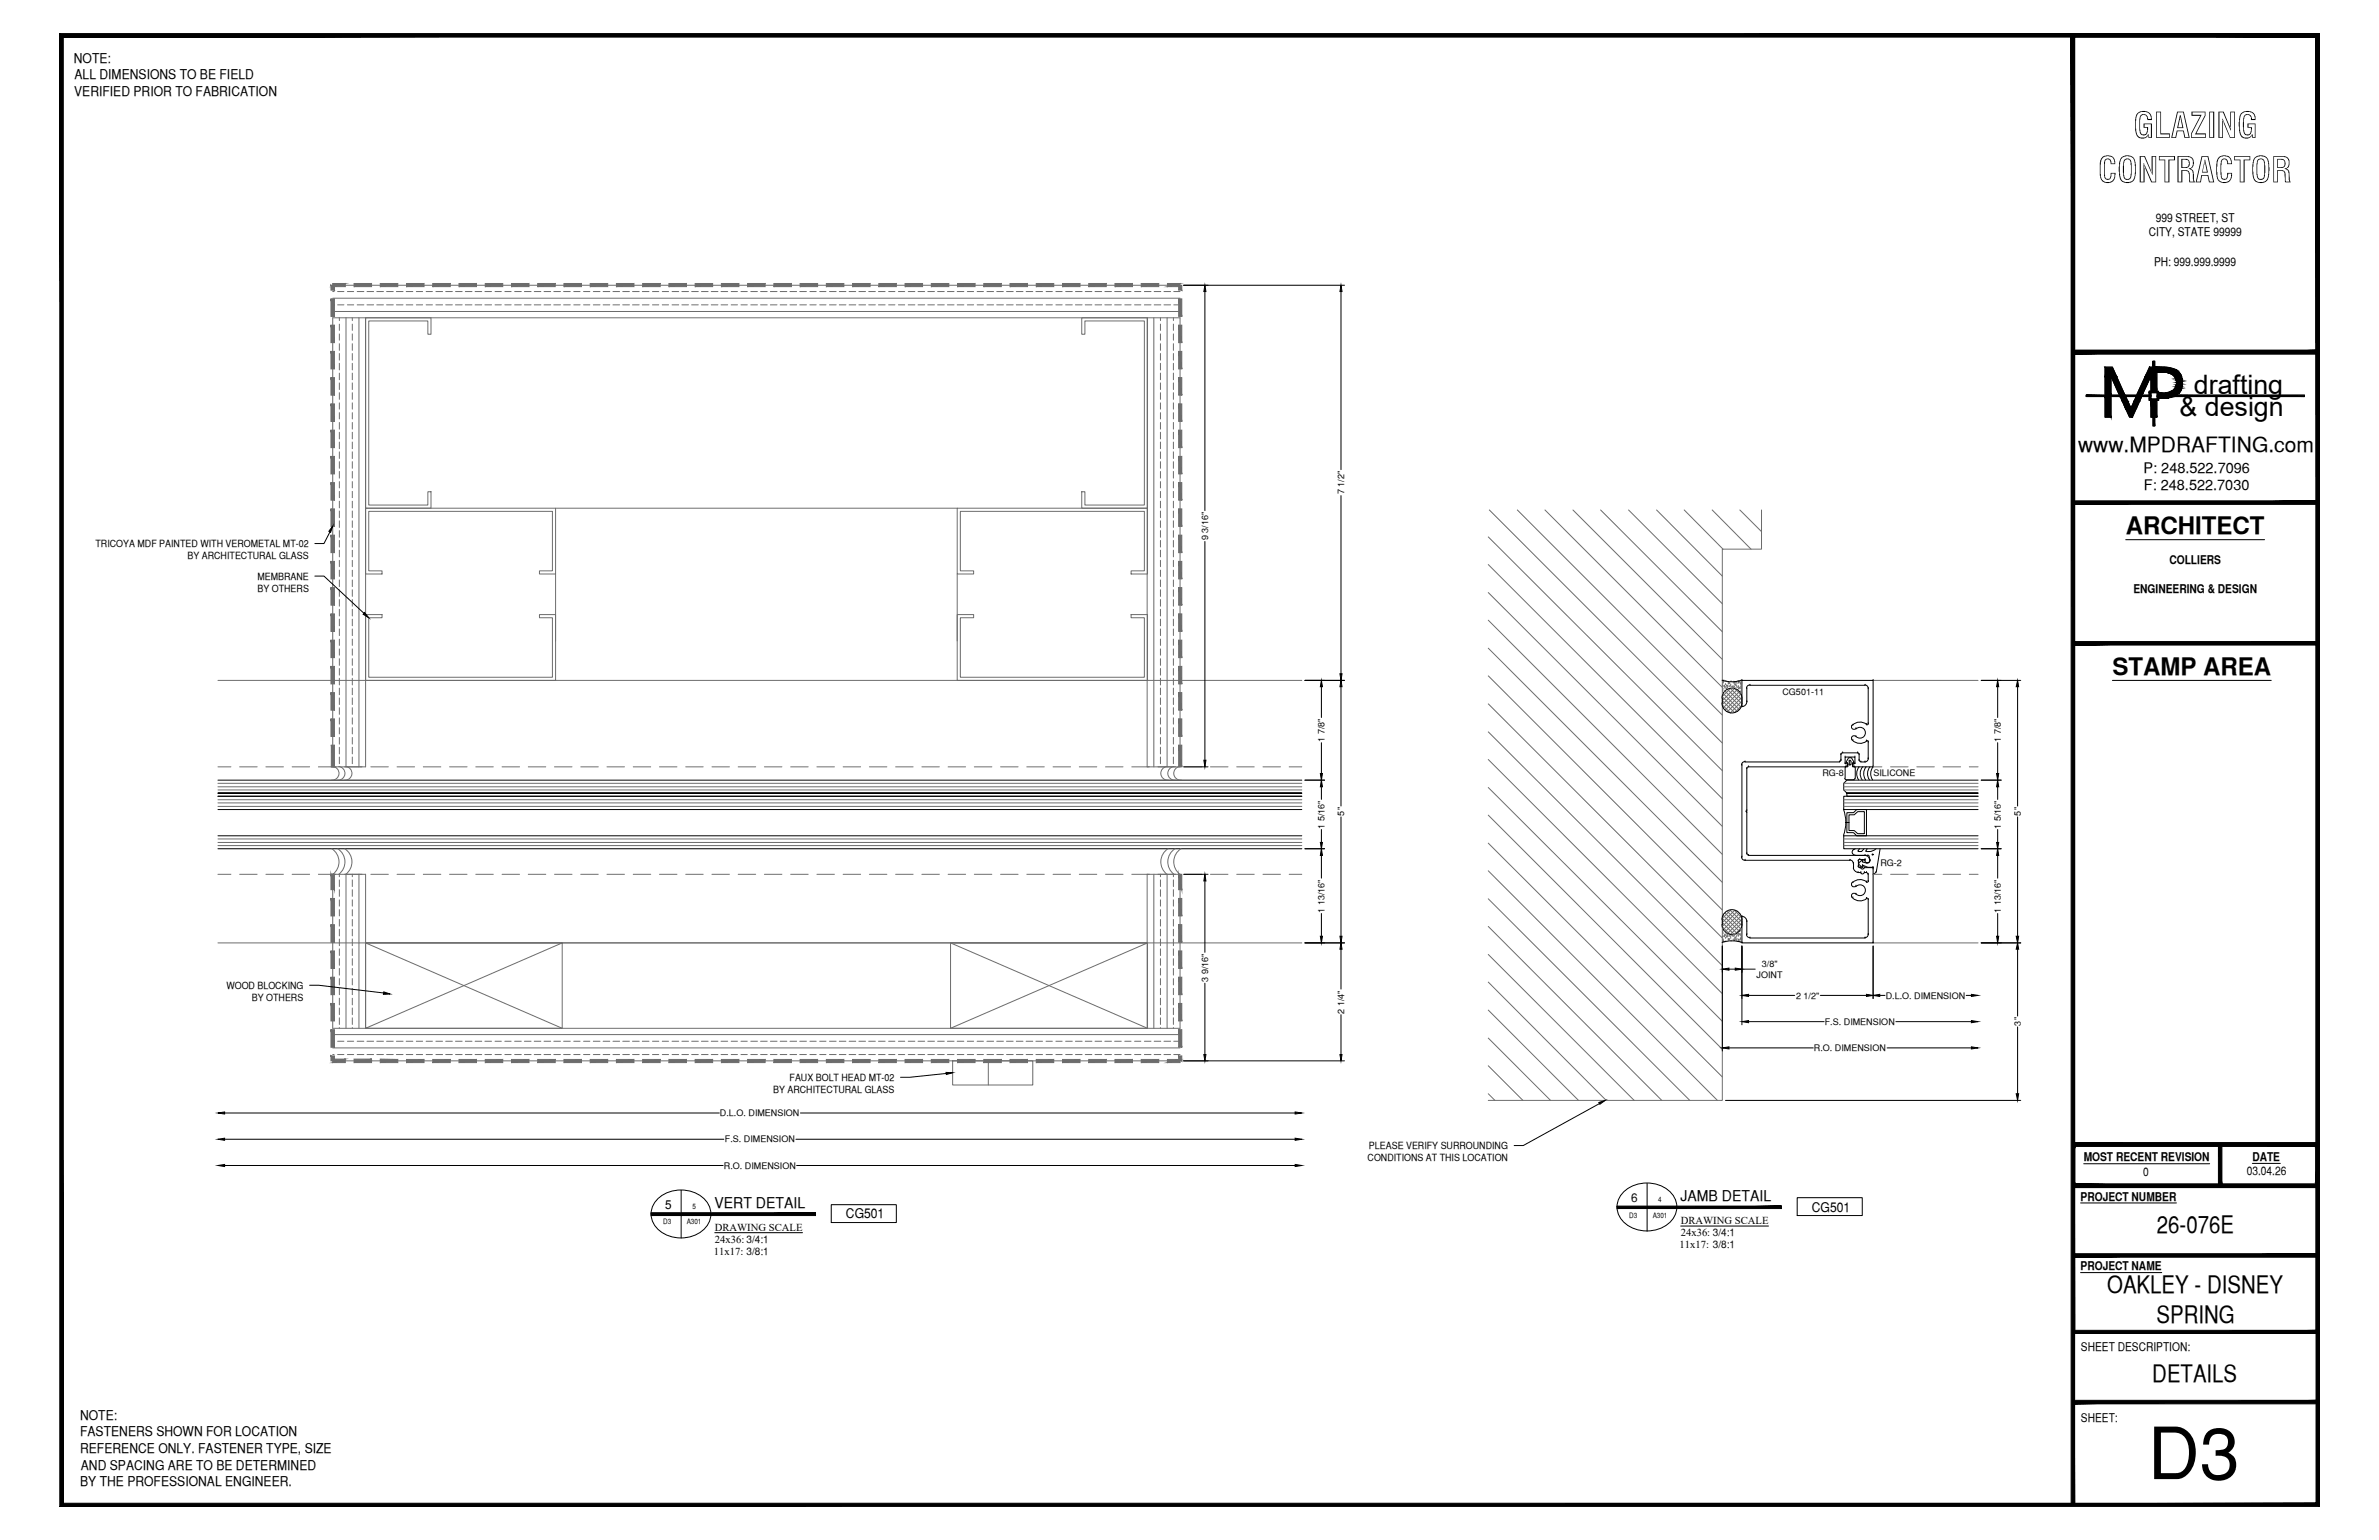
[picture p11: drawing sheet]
<svg xmlns="http://www.w3.org/2000/svg" width="432mm" height="279mm" viewBox="0 0 432 279" stroke-linecap="round" stroke-linejoin="round" font-family="sans-serif">
<defs><g id="words">
<text font-size="13.1" x="389.8" y="268.4">D3</text>
<g font-size="6.3">
<text x="387.2" y="25">GLAZING</text>
<text x="380.8" y="33.1">CONTRACTOR</text>
</g>
<g font-size="4.9">
<text x="398.2" y="71.5">drafting</text>
<text x="395.6" y="75.5">&amp; design</text>
</g>
<g font-size="4.4">
<text x="385.8" y="97">ARCHITECT</text>
<text x="383.4" y="122.5">STAMP AREA</text>
<text x="391.5" y="223.7">26-076E</text>
<text x="382.5" y="234.6">OAKLEY - DISNEY</text>
<text x="391.4" y="240">SPRING</text>
<text x="390.7" y="250.7">DETAILS</text>
</g>
<text font-size="3.8" x="377.2" y="82">www.MPDRAFTING.com</text>
<g font-size="2.7">
<text x="129.7" y="219.1">VERT DETAIL</text>
<text x="305" y="217.9">JAMB DETAIL</text>
</g>
<g font-size="2.6">
<text x="389.1" y="85.8">P: 248.522.7096</text>
<text x="389.1" y="89">F: 248.522.7030</text>
</g>
<g font-size="2.4">
<text x="13.4" y="11.4">NOTE:</text>
<text x="13.5" y="17.4">VERIFIED PRIOR TO FABRICATION</text>
<text x="13.5" y="14.4">ALL DIMENSIONS TO BE FIELD</text>
<text x="153.5" y="221">CG501</text>
<text x="328.9" y="219.8">CG501</text>
<text x="14.5" y="257.6">NOTE:</text>
<text x="14.5" y="260.6">FASTENERS SHOWN FOR LOCATION</text>
<text x="14.5" y="263.7">REFERENCE ONLY. FASTENER TYPE, SIZE</text>
<text x="14.5" y="269.6">BY THE PROFESSIONAL ENGINEER.</text>
<text x="14.7" y="266.6">AND SPACING ARE TO BE DETERMINED</text>
</g>
<g font-size="2.2">
<text x="391.3" y="40.2">999 STREET, ST</text>
<text x="390" y="42.9">CITY, STATE 99999</text>
<text x="391" y="48.2">PH: 999.999.9999</text>
<text x="387.2" y="107.6">ENGINEERING &amp; DESIGN</text>
<text x="393.8" y="102.3">COLLIERS</text>
<text x="378.2" y="210.6">MOST RECENT REVISION</text>
<text x="389" y="213.3">0</text>
<text x="407.8" y="213.2">03.04.26</text>
<text x="408.8" y="210.6">DATE</text>
<text x="120.7" y="219.3">5</text>
<text x="296" y="218">6</text>
<text x="377.6" y="217.8">PROJECT NUMBER</text>
<text x="377.6" y="230.4">PROJECT NAME</text>
<text x="377.7" y="245.2">SHEET DESCRIPTION:</text>
<text x="377.7" y="257.9">SHEET:</text>
</g>
<g font-size="1.9">
<text x="305.1" y="222">DRAWING SCALE</text>
<text x="129.5" y="227.6">11x17: 3/8:1</text>
<text x="129.7" y="223.3">DRAWING SCALE</text>
<text x="129.7" y="225.4">24x36: 3/4:1</text>
<text x="304.9" y="226.4">11x17: 3/8:1</text>
<text x="305.1" y="224.2">24x36: 3/4:1</text>
</g>
<g font-size="1.8">
<text x="17.3" y="99.3">TRICOYA MDF PAINTED WITH VEROMETAL MT-02</text>
<text x="34" y="101.5">BY ARCHITECTURAL GLASS</text>
<text x="46.7" y="105.2">MEMBRANE</text>
<text x="46.7" y="107.4">BY OTHERS</text>
<text x="41.1" y="179.4">WOOD BLOCKING</text>
<text x="45.7" y="181.6">BY OTHERS</text>
<text x="143.3" y="196.1">FAUX BOLT HEAD MT-02</text>
<text x="140.3" y="198.3">BY ARCHITECTURAL GLASS</text>
<text x="248.5" y="208.5">PLEASE VERIFY SURROUNDING</text>
<text x="248.2" y="210.7">CONDITIONS AT THIS LOCATION</text>
</g>
<g font-size="1.6">
<text x="244" y="89.7" transform="rotate(-90 244 89.7)">7 1/2&quot;</text>
<text x="219.3" y="98" transform="rotate(-90 219.3 98)">9 3/16&quot;</text>
<text x="323.5" y="126.2">CG501-11</text>
<text x="240.4" y="134.6" transform="rotate(-90 240.4 134.6)">1 7/8&quot;</text>
<text x="363.2" y="134.6" transform="rotate(-90 363.2 134.6)">1 7/8&quot;</text>
<text x="330.8" y="140.8">RG-8</text>
<text x="340" y="140.8">SILICONE</text>
<text x="244" y="148" transform="rotate(-90 244 148)">5&quot;</text>
<text x="366.8" y="148" transform="rotate(-90 366.8 148)">5&quot;</text>
<text x="240.4" y="150.4" transform="rotate(-90 240.4 150.4)">1 5/16&quot;</text>
<text x="363.2" y="150.4" transform="rotate(-90 363.2 150.4)">1 5/16&quot;</text>
<text x="341.3" y="157.1">RG-2</text>
<text x="240.4" y="165.6" transform="rotate(-90 240.4 165.6)">1 13/16&quot;</text>
<text x="363.2" y="165.6" transform="rotate(-90 363.2 165.6)">1 13/16&quot;</text>
<text x="219.3" y="178.1" transform="rotate(-90 219.3 178.1)">3 9/16&quot;</text>
<text x="318.8" y="177.4">JOINT</text>
<text x="319.8" y="175.4">3/8&quot;</text>
<text x="244" y="183.9" transform="rotate(-90 244 183.9)">2 1/4&quot;</text>
<text x="326" y="181.2">2 1/2&quot;</text>
<text x="331.2" y="185.9">F.S. DIMENSION</text>
<text x="342.3" y="181.2">D.L.O. DIMENSION</text>
<text x="329.2" y="190.7">R.O. DIMENSION</text>
<text x="366.8" y="186.1" transform="rotate(-90 366.8 186.1)">3&quot;</text>
<text x="130.7" y="202.5">D.L.O. DIMENSION</text>
<text x="131.6" y="207.3">F.S. DIMENSION</text>
<text x="131.4" y="212">R.O. DIMENSION</text>
</g>
<g font-size="1.3">
<text x="125.7" y="219.3">5</text>
<text x="295.7" y="220.9">D3</text>
<text x="300" y="220.9">A301</text>
<text x="301" y="218">4</text>
<text x="120.4" y="222.1">D3</text>
<text x="124.7" y="222.1">A301</text>
</g>
</g></defs>
<!-- layer: SURROUNDING CONDITIONS -->
<g fill="none" stroke="#6c6c6c" stroke-width=".18">
<path d="M60.4 54.1h153.8M60.4 56.5h153.8M60.4 52.9h.2M60.4 55.3h.2M60.4 51.8h153.8M61.3 52.9h1.1M61.3 55.3h1.1M61.6 57.7v.5M61.6 58.8v1.1M62.8 57.7v81.4M63.1 52.9h1.1M63.1 55.3h1.1"/>
<path d="M63.9 57.7v.5M63.9 58.8v1.1M64.8 52.9h1.2M64.8 55.3h1.2M65.2 57.7v81.4M66.4 57.7h11.8v2.9h-.5v-2.4h-10.8v33.4h10.8v-2.4h.5v3h-11.8zM66.4 57.7v81.4h-6v-81.4h153.8v81.4h-6v-81.4M66.6 52.9h1.2M66.6 55.3h1.2M68.4 52.9h1.2M68.4 55.3h1.2M70.2 52.9h1.2"/>
<path d="M70.2 55.3h1.2M71.9 52.9h1.3M71.9 55.3h1.3M73.7 52.9h1.2M73.7 55.3h1.2M75.6 52.9h1.1M75.6 55.3h1.1M77.3 52.9h1.2M77.3 55.3h1.2M79.1 52.9h1.2M79.1 55.3h1.2M80.9 52.9h1.2"/>
<path d="M80.9 55.3h1.2M82.7 52.9h1.2M82.7 55.3h1.2M84.5 52.9h1.2M84.5 55.3h1.2M86.2 52.9h1.2M86.2 55.3h1.2M88 52.9h1.2M88 55.3h1.2M89.9 52.9h1.1M89.9 55.3h1.1M91.6 52.9h1.2"/>
<path d="M91.6 55.3h1.2M93.4 52.9h1.2M93.4 55.3h1.2M95.2 52.9h1.2M95.2 55.3h1.2M97 52.9h1.2M97 55.3h1.2M98.7 52.9h1.2M98.7 55.3h1.2M100.5 52.9h1.2M100.5 55.3h1.2M102.3 52.9h1.2"/>
<path d="M102.3 55.3h1.2M104.1 52.9h1.2M104.1 55.3h1.2M105.9 52.9h1.2M105.9 55.3h1.2M107.7 52.9h1.2M107.7 55.3h1.2M109.5 52.9h1.2M109.5 55.3h1.2M111.3 52.9h1.2M111.3 55.3h1.2M113 52.9h1.2"/>
<path d="M113 55.3h1.2M114.8 52.9h1.2M114.8 55.3h1.2M116.6 52.9h1.2M116.6 55.3h1.2M118.4 52.9h1.2M118.4 55.3h1.2M120.2 52.9h1.1M120.2 55.3h1.1M122 52.9h1.2M122 55.3h1.2M123.8 52.9h1.2"/>
<path d="M123.8 55.3h1.2M125.5 52.9h1.2M125.5 55.3h1.2M127.3 52.9h1.2M127.3 55.3h1.2M129.1 52.9h1.2M129.1 55.3h1.2M130.9 52.9h1.2M130.9 55.3h1.2M132.7 52.9h1.2M132.7 55.3h1.2M134.5 52.9h1.1"/>
<path d="M134.5 55.3h1.1M136.3 52.9h1.2M136.3 55.3h1.2M138 52.9h1.3M138 55.3h1.3M139.8 52.9h1.2M139.8 55.3h1.2M141.6 52.9h1.2M141.6 55.3h1.2M143.4 52.9h1.2M143.4 55.3h1.2M145.2 52.9h1.2"/>
<path d="M145.2 55.3h1.2M147 52.9h1.1M147 55.3h1.1M148.8 52.9h1.1M148.8 55.3h1.1M150.6 52.9h1.2M150.6 55.3h1.2M152.3 52.9h1.2M152.3 55.3h1.2M154.1 52.9h1.2M154.1 55.3h1.2M155.9 52.9h1.2"/>
<path d="M155.9 55.3h1.2M157.7 52.9h1.2M157.7 55.3h1.2M159.4 52.9h1.3M159.4 55.3h1.3M161.3 52.9h1.1M161.3 55.3h1.1M163.1 52.9h1.1M163.1 55.3h1.1M164.8 52.9h1.3M164.8 55.3h1.3M166.6 52.9h1.2"/>
<path d="M166.6 55.3h1.2M168.4 52.9h1.2M168.4 55.3h1.2M170.2 52.9h1.2M170.2 55.3h1.2M172 52.9h1.2M172 55.3h1.2M173.7 52.9h1.2M173.7 55.3h1.2M175.6 52.9h1.1M175.6 55.3h1.1M177.4 52.9h1.1"/>
<path d="M177.4 55.3h1.1M179.1 52.9h1.2M179.1 55.3h1.2M180.9 52.9h1.2M180.9 55.3h1.2M182.7 52.9h1.2M182.7 55.3h1.2M184.5 52.9h1.2M184.5 55.3h1.2M186.2 52.9h1.3M186.2 55.3h1.3M188 52.9h1.2"/>
<path d="M188 55.3h1.2M189.9 52.9h1.1M189.9 55.3h1.1M191.6 52.9h1.2M191.6 55.3h1.2M193.4 52.9h1.2M193.4 55.3h1.2M195.2 52.9h1.2M195.2 55.3h1.2M196.3 57.7h12v34.5h-12v-3h.6v2.4h10.8v-33.4h-10.8v2.4h-.6zM197 52.9h1.2M197 55.3h1.2"/>
<path d="M198.8 52.9h1.2M198.8 55.3h1.2M200.5 52.9h1.2M200.5 55.3h1.2M202.3 52.9h1.2M202.3 55.3h1.2M204.2 52.9h1.1M204.2 55.3h1.1M205.9 52.9h1.2M205.9 55.3h1.2M207.7 52.9h1.2M207.7 55.3h1.2"/>
<path d="M209.4 57.7v81.4M209.5 52.9h1.2M209.5 55.3h1.2M210.6 57.7v.5M210.6 58.8v1.1M211.3 52.9h1.2M211.3 55.3h1.2M211.8 57.7v81.4M213 57.7v.5M213 58.8v1.1M213 52.9h1.2M213 55.3h1.2"/>
<path d="M61.6 60.6v1.1M61.6 62.4v1.2M61.6 64.1v1.2M61.6 65.9v1.2M61.6 67.7v1.2M61.6 69.5v1.2M61.6 71.2v1.3M61.6 73.1v1.1M61.6 74.9v1.1M61.6 76.6v1.3M61.6 78.4v1.2M63.9 60.6v1.1"/>
<path d="M63.9 62.4v1.2M63.9 64.1v1.2M63.9 65.9v1.2M63.9 67.7v1.2M63.9 69.5v1.2M63.9 71.2v1.3M63.9 73.1v1.1M63.9 74.9v1.1M63.9 76.6v1.3M63.9 78.4v1.2M210.6 60.6v1.1M210.6 62.4v1.2"/>
<path d="M210.6 64.1v1.2M210.6 65.9v1.2M210.6 67.7v1.2M210.6 69.5v1.2M210.6 71.2v1.3M210.6 73.1v1.1M210.6 74.9v1.1M210.6 76.6v1.3M210.6 78.4v1.2M213 60.6v1.1M213 62.4v1.2M213 64.1v1.2"/>
<path d="M213 65.9v1.2M213 67.7v1.2M213 69.5v1.2M213 71.2v1.3M213 73.1v1.1M213 74.9v1.1M213 76.6v1.3M213 78.4v1.2M61.6 80.2v1.2M61.6 82v1.2M61.6 83.8v1.2M61.6 85.5v1.2"/>
<path d="M61.6 87.4v1.1M61.6 89.2v1.1M61.6 90.9v1.2M61.6 92.7v1.2M61.6 94.5v1.2M61.6 96.3v1.2M61.6 98v1.3M61.6 99.8v1.2M63.9 80.2v1.2M63.9 82v1.2M63.9 83.8v1.2M63.9 85.5v1.2"/>
<path d="M63.9 87.4v1.1M63.9 89.2v1.1M63.9 90.9v1.2M63.9 92.7v1.2M63.9 94.5v1.2M63.9 96.3v1.2M63.9 98v1.3M63.9 99.8v1.2M66.4 92.2h34.4v11.9h-2.9v-.5h2.4v-10.8h-33.4v10.8h2.4v.5h-2.9zM100.8 92.2h72.9M173.7 92.2h34.6v11.9h-3v-.5h2.4v-10.8h-33.4v10.8h2.4v.5h-3zM210.6 80.2v1.2"/>
<path d="M210.6 82v1.2M210.6 83.8v1.2M210.6 85.5v1.2M210.6 87.4v1.1M210.6 89.2v1.1M210.6 90.9v1.2M210.6 92.7v1.2M210.6 94.5v1.2M210.6 96.3v1.2M210.6 98v1.3M210.6 99.8v1.2M213 80.2v1.2"/>
<path d="M213 82v1.2M213 83.8v1.2M213 85.5v1.2M213 87.4v1.1M213 89.2v1.1M213 90.9v1.2M213 92.7v1.2M213 94.5v1.2M213 96.3v1.2M213 98v1.3M213 99.8v1.2M270.1 97.4l42.5 42.4"/>
<path d="M270.3 92.5l42.3 42.3M275.4 92.5l37.2 37.2M280.4 92.5l32.2 32.2M285.5 92.5l27.1 27.1M290.5 92.5l22.1 22.1M295.6 92.5l17 17M300.7 92.5l11.9 12M305.7 92.5l7 7.1M310.8 92.5l7 7.1M315.8 92.5l3.9 4M319.7 92.5v7.1h-7.1v100h-42.5M61.6 101.7v1.1"/>
<path d="M61.6 103.4v1.2M61.6 105.2v1.2M61.6 107v1.2M61.6 108.8v1.2M61.6 110.6v1.2M61.6 112.3v1.2M61.6 114.1v1.2M61.6 116v1.1M61.6 117.7v1.2M61.6 119.5v1.2M63.9 101.7v1.1M63.9 103.4v1.2"/>
<path d="M63.9 105.2v1.2M63.9 107v1.2M63.9 108.8v1.2M63.9 110.6v1.2M63.9 112.3v1.2M63.9 114.1v1.2M63.9 116v1.1M63.9 117.7v1.2M63.9 119.5v1.2M66.4 111.5h2.9v.6h-2.4v10.8h33.4v-10.8h-2.4v-.6h2.9v11.9h-34.4zM100.8 104.1v12.2M173.7 111.5h3v.6h-2.4v10.8h33.4v-10.8h-2.4v-.6h3v11.9h-34.6z"/>
<path d="M173.7 104.1v12.2M210.6 101.7v1.1M210.6 103.4v1.2M210.6 105.2v1.2M210.6 107v1.2M210.6 108.8v1.2M210.6 110.6v1.2M210.6 112.3v1.2M210.6 114.1v1.2M210.6 116v1.1M210.6 117.7v1.2M210.6 119.5v1.2"/>
<path d="M213 101.7v1.1M213 103.4v1.2M213 105.2v1.2M213 107v1.2M213 108.8v1.2M213 110.6v1.2M213 112.3v1.2M213 114.1v1.2M213 116v1.1M213 117.7v1.2M213 119.5v1.2M270.1 102.4l42.5 42.5"/>
<path d="M270.1 107.5l42.5 42.4M270.1 112.5l42.5 42.5M270.1 117.6l42.5 42.5M60.1 139.1h.6M60.4 139.1a1.24 1.24 0 0 1 1.1 1.3 1.24 1.24 0 0 1-1.3 1.1M61.5 139.1a1.24 1.24 0 0 1 1.1 1.3 1.24 1.24 0 0 1-1.3 1.1M61.6 121.3v1.2M61.6 123.1v1.2M61.6 124.8v1.2M61.6 126.6v1.2M61.6 128.4v1.2M61.6 130.2v1.2"/>
<path d="M61.6 132v1.2M61.6 133.8v1.2M61.6 135.6v1.2M61.6 137.4v1.2M62.7 139.1a1.24 1.24 0 0 1 1.2 1.3 1.24 1.24 0 0 1-1.4 1.1M63.9 121.3v1.2M63.9 123.1v1.2M63.9 124.8v1.2M63.9 126.6v1.2M63.9 128.4v1.2M63.9 130.2v1.2M63.9 132v1.2"/>
<path d="M63.9 133.8v1.2M63.9 135.6v1.2M63.9 137.4v1.2M210.6 121.3v1.2M210.6 123.1v1.2M210.6 124.8v1.2M210.6 126.6v1.2M210.6 128.4v1.2M210.6 130.2v1.2M210.6 132v1.2M210.6 133.8v1.2M210.6 135.6v1.2"/>
<path d="M210.6 137.4v1.2M211.8 139.1a1.24 1.24 0 0 0-1.1 1.3 1.24 1.24 0 0 0 1.3 1.1M213 121.3v1.2M213 123.1v1.2M213 124.8v1.2M213 126.6v1.2M213 128.4v1.2M213 130.2v1.2M213 132v1.2M213 133.8v1.2M213 135.6v1.2M213 137.4v1.2"/>
<path d="M213.1 139.1a1.24 1.24 0 0 0-1.1 1.3 1.24 1.24 0 0 0 1.3 1.1M214.2 139.1a1.24 1.24 0 0 0-1.2 1.3 1.24 1.24 0 0 0 1.4 1.1M270.1 122.6l42.5 42.5M270.1 127.7l42.5 42.5M270.1 132.8l42.5 42.4M270.1 137.8l42.5 42.5M312.6 126.4l2.7 2.7M312.8 125.9l2.9 2.9M313.1 125.4l2.9 2.9M313.6 125.1l2.6 2.6M314 125l-1.4 1.4M314.1 124.9l2.1 2.1"/>
<path d="M314.8 125l-2.2 2.1 2.2 2.2 1.3-1.3M314.9 125l1.2 1.2M315.3 125.2l-2.7 2.6M315.7 125.5l-2.9 2.9M316 125.9l-2.9 2.9M316.2 127.2l-2.1 2.1-1.5-1.4M316.2 126.5l-2.7 2.7M60.1 158.6h6.3v28h35.6v-15.5h-35.6v15.5l35.6-15.5M60.2 154a2.83 2.83 0 0 1 .2 4.6v28h153.8v-28M61.3 154a2.83 2.83 0 0 1 .2 4.6M61.6 158.6v.5M61.6 159.6v1.2"/>
<path d="M62.6 154a2.83 2.83 0 0 1 .2 4.6M62.8 158.6v28M63.9 158.6v.5M63.9 159.6v1.2M65.2 158.6v28M209.4 158.6v28M210.6 158.6v.5M210.6 159.6v1.2M212 154a2.83 2.83 0 0 0-.2 4.6v28M213 158.6v.5M213 159.6v1.2M213.3 154a2.83 2.83 0 0 0-.2 4.6"/>
<path d="M214.2 158.6h-6v28M214.4 154a2.83 2.83 0 0 0-.2 4.6M270.1 142.9l42.5 42.4M270.1 147.9l42.5 42.5M270.1 153l42.5 42.4M270.1 158l41.6 41.6M61.6 161.4v1.2M61.6 163.3v1.1M61.6 165v1.2M61.6 166.8v1.2M61.6 168.6v1.2M61.6 170.4v1.2"/>
<path d="M61.6 172.1v1.3M61.6 173.9v1.2M61.6 175.7v1.2M61.6 177.5v1.2M61.6 179.3v1.2M63.9 161.4v1.2M63.9 163.3v1.1M63.9 165v1.2M63.9 166.8v1.2M63.9 168.6v1.2M63.9 170.4v1.2M63.9 172.1v1.3"/>
<path d="M63.9 173.9v1.2M63.9 175.7v1.2M63.9 177.5v1.2M63.9 179.3v1.2M172.5 171.1h35.8v15.5h-35.8zM172.5 171.1l35.8 15.5M210.6 161.4v1.2M210.6 163.3v1.1M210.6 165v1.2M210.6 166.8v1.2M210.6 168.6v1.2M210.6 170.4v1.2"/>
<path d="M210.6 172.1v1.3M210.6 173.9v1.2M210.6 175.7v1.2M210.6 177.5v1.2M210.6 179.3v1.2M213 161.4v1.2M213 163.3v1.1M213 165v1.2M213 166.8v1.2M213 168.6v1.2M213 170.4v1.2M213 172.1v1.3"/>
<path d="M213 173.9v1.2M213 175.7v1.2M213 177.5v1.2M213 179.3v1.2M270.1 163.1l36.6 36.5M270.1 168.1l31.5 31.5M270.1 173.2l26.5 26.4M270.1 178.2l21.4 21.4M312.6 168.1l1.4 1.4M312.8 166.1l2.9 2.9M313.1 165.7l2.9 2.8M313.5 165.4l2.7 2.6"/>
<path d="M315.3 165.4l-2.7 2.7M315.7 165.7l-2.9 3M316 166.2l-2.9 2.8M316.1 166.5l-1.3-1.3-2.2 2.2 2.2 2.1M316.1 168.3l-1.2 1.2M316.2 167.3l-2.1-2.1-1.5 1.4 2.7 2.8M316.2 166.8l-2.6 2.6M316.2 167.4l-2.1 2.1M60.4 190.1h153.8M60.4 187.7h153.8M60.4 191.3h.2M60.4 188.9h.2"/>
<path d="M60.4 192.5h153.8M61.3 191.3h1.1M61.3 188.9h1.1M61.6 181.1v1.2M61.6 182.9v1.2M61.6 184.7v1.2M61.6 186.4v.2M63.1 191.3h1.1M63.1 188.9h1.1M63.9 181.1v1.2M63.9 182.9v1.2M63.9 184.7v1.2"/>
<path d="M63.9 186.4v.2M64.8 191.3h1.2M64.8 188.9h1.2M66.6 191.3h1.2M66.6 188.9h1.2M68.4 191.3h1.2M68.4 188.9h1.2M70.2 191.3h1.2M70.2 188.9h1.2M71.9 191.3h1.3M71.9 188.9h1.3M73.7 191.3h1.2"/>
<path d="M73.7 188.9h1.2M75.6 191.3h1.1M75.6 188.9h1.1M77.3 191.3h1.2M77.3 188.9h1.2M79.1 191.3h1.2M79.1 188.9h1.2M80.9 191.3h1.2M80.9 188.9h1.2M82.7 191.3h1.2M82.7 188.9h1.2M84.5 191.3h1.2"/>
<path d="M84.5 188.9h1.2M86.2 191.3h1.2M86.2 188.9h1.2M88 191.3h1.2M88 188.9h1.2M89.9 191.3h1.1M89.9 188.9h1.1M91.6 191.3h1.2M91.6 188.9h1.2M93.4 191.3h1.2M93.4 188.9h1.2M95.2 191.3h1.2"/>
<path d="M95.2 188.9h1.2M97 191.3h1.2M97 188.9h1.2M98.7 191.3h1.2M98.7 188.9h1.2M100.5 191.3h1.2M100.5 188.9h1.2M102 186.6l-35.6-15.5h141.9l-35.8 15.5M102.3 191.3h1.2M102.3 188.9h1.2M104.1 191.3h1.2M104.1 188.9h1.2"/>
<path d="M105.9 191.3h1.2M105.9 188.9h1.2M107.7 191.3h1.2M107.7 188.9h1.2M109.5 191.3h1.2M109.5 188.9h1.2M111.3 191.3h1.2M111.3 188.9h1.2M113 191.3h1.2M113 188.9h1.2M114.8 191.3h1.2M114.8 188.9h1.2"/>
<path d="M116.6 191.3h1.2M116.6 188.9h1.2M118.4 191.3h1.2M118.4 188.9h1.2M120.2 191.3h1.1M120.2 188.9h1.1M122 191.3h1.2M122 188.9h1.2M123.8 191.3h1.2M123.8 188.9h1.2M125.5 191.3h1.2M125.5 188.9h1.2"/>
<path d="M127.3 191.3h1.2M127.3 188.9h1.2M129.1 191.3h1.2M129.1 188.9h1.2M130.9 191.3h1.2M130.9 188.9h1.2M132.7 191.3h1.2M132.7 188.9h1.2M134.5 191.3h1.1M134.5 188.9h1.1M136.3 191.3h1.2M136.3 188.9h1.2"/>
<path d="M138 191.3h1.3M138 188.9h1.3M139.8 191.3h1.2M139.8 188.9h1.2M141.6 191.3h1.2M141.6 188.9h1.2M143.4 191.3h1.2M143.4 188.9h1.2M145.2 191.3h1.2M145.2 188.9h1.2M147 191.3h1.1M147 188.9h1.1"/>
<path d="M148.8 191.3h1.1M148.8 188.9h1.1M150.6 191.3h1.2M150.6 188.9h1.2M152.3 191.3h1.2M152.3 188.9h1.2M154.1 191.3h1.2M154.1 188.9h1.2M155.9 191.3h1.2M155.9 188.9h1.2M157.7 191.3h1.2M157.7 188.9h1.2"/>
<path d="M159.4 191.3h1.3M159.4 188.9h1.3M161.3 191.3h1.1M161.3 188.9h1.1M163.1 191.3h1.1M163.1 188.9h1.1M164.8 191.3h1.3M164.8 188.9h1.3M166.6 191.3h1.2M166.6 188.9h1.2M168.4 191.3h1.2M168.4 188.9h1.2"/>
<path d="M170.2 191.3h1.2M170.2 188.9h1.2M172 191.3h1.2M172 188.9h1.2M172.9 192.5h14.6v4.3h-14.6zM173.7 191.3h1.2M173.7 188.9h1.2M175.6 191.3h1.1M175.6 188.9h1.1M177.4 191.3h1.1M177.4 188.9h1.1M179.1 191.3h1.2"/>
<path d="M179.1 188.9h1.2M179.4 192.5v4.3M180.9 191.3h1.2M180.9 188.9h1.2M182.7 191.3h1.2M182.7 188.9h1.2M184.5 191.3h1.2M184.5 188.9h1.2M186.2 191.3h1.3M186.2 188.9h1.3M188 191.3h1.2M188 188.9h1.2"/>
<path d="M189.9 191.3h1.1M189.9 188.9h1.1M191.6 191.3h1.2M191.6 188.9h1.2M193.4 191.3h1.2M193.4 188.9h1.2M195.2 191.3h1.2M195.2 188.9h1.2M197 191.3h1.2M197 188.9h1.2M198.8 191.3h1.2M198.8 188.9h1.2"/>
<path d="M200.5 191.3h1.2M200.5 188.9h1.2M202.3 191.3h1.2M202.3 188.9h1.2M204.2 191.3h1.1M204.2 188.9h1.1M205.9 191.3h1.2M205.9 188.9h1.2M207.7 191.3h1.2M207.7 188.9h1.2M209.5 191.3h1.2M209.5 188.9h1.2"/>
<path d="M210.6 181.1v1.2M210.6 182.9v1.2M210.6 184.7v1.2M210.6 186.4v.2M211.3 191.3h1.2M211.3 188.9h1.2M213 181.1v1.2M213 182.9v1.2M213 184.7v1.2M213 186.4v.2M213 191.3h1.2M213 188.9h1.2"/>
<path d="M270.1 183.3l16.4 16.3M270.1 188.3l11.3 11.3M270.1 193.4l6.3 6.2M270.1 198.4l1.2 1.2"/>
</g>
<!-- layer: NOTES -->
<g fill="#fff" stroke="#fff" stroke-width=".18">
<path d="M245.2 206.5v4.9l29.1-4.9zM245.2 211.4l29.1-4.9v4.9z"/>
<path d="M16.7 97.3v4.9l39.9-4.9zM16.7 102.2l39.9-4.9v4.9z"/>
<path d="M46.2 103.2v4.9l10.4-4.9zM46.2 108.1l10.4-4.9v4.9z"/>
<path d="M40.5 177.4v4.9l15.2-4.9zM40.5 182.3l15.2-4.9v4.9z"/>
<path d="M139.8 194.1v4.9l23.1-4.9zM139.8 199l23.1-4.9v4.9z"/>
</g>
<path d="M60.4 95.4l-.4 1.2-.3-.2zM66.2 111.1l.7 1-1-.7zM69.7 180l1.1 .3-1.2 .1zM171.7 194.6h1.2l-1.1 .3zM290.2 200l1.1-.4-.9 .7z" fill="#000" stroke="#000" stroke-width=".18"/>
<path d="M59.9 96.5l-1.1 2.1h-1.7M57.1 104.5h1.7l7.2 6.8M56.2 178.8h1.6l11.8 1.3M171.8 194.8l-6.7 .7h-1.7M150.9 218.6h11.8v3.2h-11.8zM290.3 200.2l-13.8 7.6h-1.7M326.2 217.3h11.8v3.2h-11.8z" fill="none" stroke="#000" stroke-width=".18"/>
<!-- layer: P-Parts -->
<g fill="none" stroke="#000" stroke-width=".18">
<path d="M335.1 138.2l.4-.7h.5l.5 .7M335.1 138.2l.1 .2M335.2 138.4h.1M335.3 139.1h.1M335.3 139.1h-.4v2.1M335.4 138.4v.7M335.6 138.1l.2-.2 .1 .2M335.6 138.7l.2 .1 .1-.1M335.7 138.1v.6M336 138.1v.6M336.2 138.4v.7M336.3 139.1h.4v2.1"/>
<path d="M336.3 139.1h.1M336.3 138.4h.1M336.5 138.2l-.1 .2M337.4 139.1a1.94 1.94 0 0 0-.1 2.4M338.1 139.1a1.94 1.94 0 0 0-.1 2.4M338.7 139.1a1.94 1.94 0 0 0-.1 2.4M339.4 139.1a1.94 1.94 0 0 0-.1 2.4M340 139.1a1.94 1.94 0 0 0-.1 2.4M334.8 141.2l.3 .3M335.2 141.5h1.2M336.4 154.1a.54 .54 0 0 0-.2 .6 .54 .54 0 0 0 .5 .4M336.7 141.2l-.3 .3"/>
<path d="M336.7 154l-.3 .2M336.7 155.2h2.3M337.3 154.4v.1M337.4 154.5h.4M337.5 156.4v.4M337.5 154l-.3 .4M337.5 156.9l.5 .5M337.9 154.5h-.1M338 156h.1v.1M338 156l-.5 .5M338 157l.1 .2M338.1 156.3h.1"/>
<path d="M338.1 157h.1M338.1 157l.9 .4h.9M338.1 157.2v.1h-.1M338.1 156.1l-.1 .2M338.3 154l-.4 .5M338.7 154.4v.1M338.8 154.5h.5M338.9 154l-.2 .4M339 155.1l.3 .3M339.3 155.4l.1 .7M339.4 156v.3l-.3 .3-1-.2M339.9 157.3l.1 .4"/>
<path d="M340 158.6h.1M340.5 158.2l-.1 .2-.4 .2M340.5 154l-.6 .4-.7 .1M341.2 154l-.6 4.2"/>
<circle cx="339.9" cy="155" r=".1"/>
</g>
<!-- layer: LIGHT_1 -->
<g fill="none" stroke="#6c6c6c" stroke-width=".18">
<path d="M39.6 123.4h196.7M39.6 139.1h2.3M43.5 139.1h3.2M48.3 139.1h3.1M53 139.1h3.2M57.8 139.1h3.2M62.5 139.1h3.2M67.3 139.1h3.2M72.1 139.1h3.1M76.8 139.1h3.2M81.6 139.1h3.2M86.4 139.1h3.1"/>
<path d="M91.1 139.1h3.2M95.9 139.1h3.2M100.6 139.1h3.2M105.4 139.1h3.2M110.2 139.1h3.1M114.9 139.1h3.2M119.7 139.1h3.2M124.5 139.1h3.1M129.2 139.1h3.2M134 139.1h3.2M138.7 139.1h3.2M143.5 139.1h3.2"/>
<path d="M148.3 139.1h3.1M153 139.1h3.2M157.8 139.1h3.2M162.6 139.1h3.1M167.3 139.1h3.2M172.1 139.1h3.2M176.8 139.1h3.2M181.6 139.1h3.2M186.4 139.1h3.1M191.1 139.1h3.2M195.9 139.1h3.2M200.7 139.1h3.1"/>
<path d="M205.4 139.1h3.2M210.2 139.1h3.2M214.9 139.1h3.2M219.7 139.1h3.2M224.5 139.1h3.1M229.2 139.1h3.2M234 139.1h2.3M340 123.4h19M340 139.1h1.6M343.2 139.1h3.1M347.9 139.1h3.2M352.7 139.1h3.2"/>
<path d="M357.4 139.1h1.6M39.6 158.6h2.3M43.5 158.6h3.2M48.3 158.6h3.1M53 158.6h3.2M57.8 158.6h3.2M62.5 158.6h3.2M67.3 158.6h3.2M72.1 158.6h3.1M76.8 158.6h3.2M81.6 158.6h3.2M86.4 158.6h3.1"/>
<path d="M91.1 158.6h3.2M95.9 158.6h3.2M100.6 158.6h3.2M105.4 158.6h3.2M110.2 158.6h3.1M114.9 158.6h3.2M119.7 158.6h3.2M124.5 158.6h3.1M129.2 158.6h3.2M134 158.6h3.2M138.7 158.6h3.2M143.5 158.6h3.2"/>
<path d="M148.3 158.6h3.1M153 158.6h3.2M157.8 158.6h3.2M162.6 158.6h3.1M167.3 158.6h3.2M172.1 158.6h3.2M176.8 158.6h3.2M181.6 158.6h3.2M186.4 158.6h3.1M191.1 158.6h3.2M195.9 158.6h3.2M200.7 158.6h3.1"/>
<path d="M205.4 158.6h3.2M210.2 158.6h3.2M214.9 158.6h3.2M219.7 158.6h3.2M224.5 158.6h3.1M229.2 158.6h3.2M234 158.6h2.3M340 158.6h1.6M343.2 158.6h3.1M347.9 158.6h3.2M352.7 158.6h3.2M357.4 158.6h1.6"/>
<path d="M39.6 171.1h196.7M340 171.1h19"/>
</g>
<!-- layer: COMPONENTS -->
<g fill="none" stroke="#000" stroke-width=".18">
<path d="M316.2 128.2v-4.8h23.8v15.7h-3.5M316.2 138.8h.1M316.2 123.4h.1M316.2 128.2h.1M316.2 138.8v16.7M316.7 138.2a.6 .6 0 0 0-.6 .6M316.7 138.2h.1M316.7 138.2h17.2M317.1 127.3a.92 .92 0 0 1-1 .9M317.1 139.4v7.7l-.2 .2 .2 .1v7.5M317.1 139.4h.1M317.1 127.3h.1"/>
<path d="M317.1 124.9h.1M317.1 124.9v2.4M317.3 139.1l-.2 .3M317.4 139.1h.1M317.4 139.1h17.6M317.6 124.3a.6 .6 0 0 0-.6 .6M317.6 124.3h.1M317.6 124.3h20.9M333.9 138.2h.1M334.1 137.9l-.2 .3M334.1 136.9h.1M334.1 137.9h.1"/>
<path d="M334.1 136.9v1M334.4 136.6l-.3 .3M334.5 136.6h.1M334.5 136.6h2.7M334.9 138.6h.1M334.9 137.4h.1M335 139.1h.1M335.3 138.8l-.3 .3M335.3 138.8v-.2h-.4v-1.2h1.8v1.2h-.4v.2M335.3 138.8h.1M335.3 138.6h.1M336.2 131.5a.48 .48 0 0 0 0 .7 .48 .48 0 0 0 .7 0"/>
<path d="M336.2 138.8l.3 .3M336.2 134.3a1.94 1.94 0 0 0 2.6 .2M336.3 138.6h.1M336.3 138.8h.1M336.3 131.6h.1M336.3 134.3h.1M336.5 139.1h.1M336.7 137.4h.1M336.7 138.6h.1M336.9 133.6a.48 .48 0 0 0-.7 0 .48 .48 0 0 0 0 .7M336.9 132.2h.1M336.9 133.7h.1"/>
<path d="M336.9 132.2a.98 .98 0 0 1 1.4 0 .98 .98 0 0 1 0 1.4 .98 .98 0 0 1-1.4 0M337.2 136.6l.2 .3M337.2 136.6h.1M337.4 137.9l.3 .3M337.4 137.9h.1M337.4 136.9h.1M337.4 136.9v1M337.8 138.2h.1M337.8 138.2h.7M338.5 124.3a.6 .6 0 0 1 .6 .6M338.5 124.3h.1M338.5 138.2h.1"/>
<path d="M338.7 134.4h.3l.1 .2M338.8 131.4h.1M338.8 134.4h.1M338.8 131.4a1.94 1.94 0 0 0-2.6 .2M339.1 131.3l-.1 .2h-.3M339.1 124.9h.1M339.1 131.3h.1M339.1 134.6h.1M339.1 137.7h.1M339.1 124.9v6.4M339.1 134.6v3.1M339.1 137.6a.6 .6 0 0 1-.6 .6"/>
<path d="M340 139.1h.1M340 123.4h.1M316.1 155.5a.6 .6 0 0 0 .6 .6M316.2 155.5h.1M316.7 156.1h.1M316.7 156.1h19.1M316.9 147.3h.1M317.1 154.9h.1M317.1 147.4h.1M317.1 147.1h.1M317.1 154.8l.2 .3M317.4 155.2h.1"/>
<path d="M317.4 155.2h21.1M335.8 156l.4 .2 .2 .4M335.8 156.1h.1M336.4 157.5a1.05 1.05 0 0 0 .8 .8M336.4 156.7h.1M336.4 157.5h.1M336.4 156.7v.8M337.2 157.1l.3 .3M337.2 158.3h.1M337.2 158.3h.6M337.3 157.2h.1M337.3 156.2h.1"/>
<path d="M337.3 156.2v1M337.5 155.9l-.3 .3M337.6 156h.9v.1M337.6 157.4h.1M337.6 156h.1M337.6 157.4h.2M337.7 157.4l.3 .3 .4-.3M337.7 158.3l.3 .3 .4-.3M337.8 158.3h.1M337.8 157.4h.1M338.4 157.4h1.6v13.7h-23.8v-4.8M338.4 158.3h.1"/>
<path d="M338.4 157.4h.1M338.4 158.3h.4M338.5 156.1a.48 .48 0 0 0 .4 .4 .48 .48 0 0 0 .5-.4M338.5 155.2l.6 .2 .2 .7M338.5 156h.1M338.5 156.1h.1M338.5 155.2h.1M338.7 158.3l.3 .3M338.8 158.3h.1M338.8 160a1.94 1.94 0 0 0-2.6 .1M339.1 159.9l-.1 .2-.3-.1M339.1 158.6h.1"/>
<path d="M339.1 159.9h.1M339.1 158.6v1.3M339.4 156.1h.1M340 157.4h.1M316.1 166.2a.92 .92 0 0 1 1 1M316.2 166.3h.1M316.2 171.1h.1M317 169.5a.6 .6 0 0 0 .6 .6M317.1 169.5h.1M317.1 167.2h.1M317.1 167.2v2.3M317.6 170.2h.1"/>
<path d="M317.6 170.2h20.9M336.2 160.1a.48 .48 0 0 0 0 .7 .48 .48 0 0 0 .7 0M336.2 162.9a1.94 1.94 0 0 0 2.6 .1M336.3 160.1h.1M336.3 162.9h.1M336.9 162.2a.48 .48 0 0 0-.7 0 .48 .48 0 0 0 0 .7M336.9 160.8h.1M336.9 162.2h.1M336.9 160.8a.98 .98 0 0 1 1.4 0 .98 .98 0 0 1 0 1.4 .98 .98 0 0 1-1.4 0M338.5 170.2h.1M338.7 163h.3l.1 .2M338.8 160h.1"/>
<path d="M338.8 163h.1M339.1 163.2h.1M339.1 169.5h.1M339.1 163.2v6.3M339.1 169.5a.6 .6 0 0 1-.6 .6M340 171.1h.1"/>
</g>
<!-- layer: GLASS -->
<path d="M39.6 143.9h196.7h-196.7M39.6 154h196.7M39.6 151.6h196.7M39.6 146.9h196.7M39.6 144.5h196.7M39.6 141.5h196.7M359 151.6h-24.4v2.4h24.4M359 141.5h-23.8l-.6 .6v1.2l.6 .6h23.8h-23.8v.6h23.8h-24.4v2.4h24.4" fill="none" stroke="#000" stroke-width=".18"/>
<g fill="none" stroke="#6c6c6c" stroke-width=".18">
<path d="M39.6 152.2h196.7M39.6 152.8h196.7M39.6 153.4h196.7M39.6 145.1h196.7M39.6 145.7h196.7M39.6 146.3h196.7M39.6 142.1h196.7M39.6 142.7h196.7M39.6 143.3h196.7M334.6 152.2h24.4M334.6 152.8h24.4M334.6 153.4h24.4"/>
<path d="M334.6 145.1h24.4M334.6 145.7h24.4M334.6 146.3h24.4M334.6 142.1h24.4M334.6 142.7h24.4M334.6 143.3h24.4"/>
</g>
<!-- layer: MEDIUM_1 -->
<path d="M312.5 126.7a1.81 1.81 0 0 1 1.9-1.9 1.81 1.81 0 0 1 1.8 1.9M312.6 123.4l1.8 .3 1.7-.3M312.6 126.7v.9M316.2 126.7a2.04 2.04 0 0 1-1.8 2.6 1.81 1.81 0 0 1-1.9-1.8M334.6 146.8a6.8 6.8 0 0 1 0 4.8M335.2 147.4h1.2l.6-.5h1.8v4.7h-1.8l-.6-.5h-1.2v-1.9h-.2h.6v1.5h.9l.7 .6h1.2v-4h-1.2l-.7 .5h-.9v1.4h-.4zM312.5 166.8a1.81 1.81 0 0 1 1.9-1.8 1.81 1.81 0 0 1 1.8 1.8M312.6 171l1.8-.3 1.7 .3M312.6 166.9v.9M316.2 166.9a2.04 2.04 0 0 1-1.8 2.6 1.81 1.81 0 0 1-1.9-1.8" fill="none" stroke="#000" stroke-width=".18"/>
<!-- layer: DIM -->
<g fill="none" stroke="#000" stroke-width=".18">
<path d="M214.8 51.8h29.2M218.7 52.9v39.7M243.4 52.9v32.3M218.7 98.2v39.7M243.4 89.9v32.3M214.8 139.1h4.5M236.9 123.4h7.1M239.8 124.6v5.6M239.8 134.7v5.6M243.4 124.6v21.6M359.6 123.4h7.2M362.6 124.6v5.6"/>
<path d="M362.6 134.7v5.6M366.2 124.6v21.6M214.8 158.6h4.5M218.7 159.8v13M236.9 141.5h3.5M236.9 154h3.5M239.8 142.7v2.3M239.8 150.5v2.3M239.8 155.2v4.1M243.4 148.2v21.7M359.6 141.5h3.6M359.6 154h3.6"/>
<path d="M362.6 142.7v2.3M362.6 150.5v2.3M362.6 155.2v4.1M366.2 148.2v21.7M218.7 178.4v12.9M236.9 171.1h7.1M239.8 165.7v4.2M243.4 172.2v7.3M312.6 171.6v19.1M313.8 175.8h1.2M316.2 171.6v14.3M316.2 175.8h2.4"/>
<path d="M340 171.6v9.6M359.6 171.1h7.2M362.6 165.7v4.2M366.2 172.2v12.1M214.8 192.5h29.2M243.4 184.1v7.2M313.2 199.6h53.6M313.8 190.1h15.3M317.4 180.6h8.4M317.4 185.4h13.7M330.4 180.6h8.4M341.2 180.6h.9"/>
<path d="M342.5 190.1h15.3M344.1 185.4h13.7M356.9 180.6h.9M366.2 186.3v12.1M40.8 201.9h89.8M40.8 206.7h90.6M40.8 211.5h90.5M144.5 206.7h90.6M144.6 211.5h90.5M145.3 201.9h89.8"/>
</g>
<g fill="#000" stroke="#000" stroke-width=".18">
<path d="M218.7 51.8l.2 1.1h-.4zM243.4 51.8l.2 1.1h-.4zM218.5 137.9h.4l-.2 1.2zM239.8 123.4l.2 1.2h-.4zM243.4 123.4l.2 1.2h-.4zM243.2 122.2h.4l-.2 1.2zM362.6 123.4l.2 1.2h-.4zM366.2 123.4l.2 1.2h-.4zM218.7 158.6l.2 1.2h-.4zM239.6 140.3h.4l-.2 1.2zM239.6 152.8h.4l-.2 1.2zM239.8 141.5l.2 1.2h-.4z"/>
<path d="M239.8 154l.2 1.2h-.4zM362.4 140.3h.4l-.2 1.2zM362.4 152.8h.4l-.2 1.2zM362.6 141.5l.2 1.2h-.4zM362.6 154l.2 1.2h-.4zM239.6 169.9h.4l-.2 1.2zM243.2 169.9h.4l-.2 1.2zM243.4 171.1l.2 1.1h-.4zM312.6 175.8l1.2-.2v.4zM315 175.6l1.2 .2-1.2 .2zM362.4 169.9h.4l-.2 1.2zM366 169.9h.4l-.2 1.2z"/>
<path d="M366.2 171.1l.2 1.1h-.4zM218.5 191.3h.4l-.2 1.2zM243.2 191.3h.4l-.2 1.2zM312.6 190.1l1.2-.2v.4zM316.2 180.6l1.2-.2v.4zM316.2 185.4l1.2-.2v.3zM338.8 180.4l1.2 .2-1.2 .2zM340 180.6l1.2-.2v.4zM357.8 180.4l1.2 .2-1.2 .2zM357.8 185.2l1.2 .2-1.2 .1zM357.8 189.9l1.2 .2-1.2 .2zM366 198.4h.4l-.2 1.2z"/>
<path d="M39.6 201.9l1.2-.2v.4zM39.6 206.7l1.2-.2v.4zM39.6 211.5l1.2-.2v.3zM235.1 201.7l1.2 .2-1.2 .2zM235.1 206.5l1.2 .2-1.2 .2zM235.1 211.3l1.2 .2-1.2 .1z"/>
</g>
<!-- layer: LIGHT_2 -->
<g fill="none" stroke="#6c6c6c" stroke-width=".18">
<path d="M312.6 124.4h.1M312.7 125.3h.1M312.7 125.9h.1M312.7 125.4h.1M312.7 123.9h.1M312.7 124.6h.1M312.7 123.5h.1M312.7 124h.1M312.7 125h.1M312.7 123.8h.1M312.8 123.7h.1M312.9 124.5h.1"/>
<path d="M312.9 123.6h.1M313 124.5h.1M313.1 125.4h.1M313.1 124.7h.1M313.1 124.9h.1M313.2 124.2h.1M313.2 123.6h.1M313.4 124.5h.1M313.4 125h.1M313.4 124.4h.1M313.6 124.5h.1M313.6 124.8h.1"/>
<path d="M313.6 124.6h.1M313.7 123.9h.1M313.7 124.1h.1M313.8 124h.1M313.8 124.1h.1M313.9 124.6h.1M313.9 124h.1M314.1 124.5h.1M314.1 124.3h.1M314.2 123.7h.1M314.3 124.7h.1M314.5 124.7h.1"/>
<path d="M314.6 124.6h.1M314.6 123.9h.1M314.6 124.9h.1M314.7 123.8h.1M314.8 124.1h.1M314.8 124.7h.1M314.8 123.8h.1M314.9 124.3h.1M315 124h.1M315 124.3h.1M315 125h.1M315.1 124.3h.1"/>
<path d="M315.2 123.8h.1M315.2 124.5h.1M315.3 124.8h.1M315.3 124h.1M315.5 124.8h.1M315.5 123.6h.1M315.5 124.6h.1M315.5 124h.1M315.6 125h.1M315.6 123.7h.1M315.7 123.9h.1M315.7 123.6h.1"/>
<path d="M315.8 124.8h.1M315.8 124.9h.1M315.8 124h.1M315.9 125.6h.1M315.9 125.8h.1M315.9 124.1h.1M316 125h.1M316 124.3h.1M316 123.6h.1M316 124.7h.1M316 124h.1M316 125.4h.1"/>
<path d="M316 124.6h.1M316.1 125.8h.1M316.1 124h.1M312.6 170.1h.1M312.7 169.2h.1M312.7 168.5h.1M312.7 169h.1M312.7 170.6h.1M312.7 169.9h.1M312.7 170.9h.1M312.7 170.5h.1M312.7 169.4h.1"/>
<path d="M312.7 170.8h.1M312.8 170.8h.1M312.9 170h.1M312.9 170.9h.1M313 169.9h.1M313.1 169h.1M313.1 169.7h.1M313.1 169.6h.1M313.1 169.8h.1M313.2 170.2h.1M313.2 170.9h.1M313.4 169.9h.1"/>
<path d="M313.4 169.5h.1M313.4 170.1h.1M313.6 169.9h.1M313.6 169.6h.1M313.7 170.6h.1M313.7 170.4h.1M313.8 170.5h.1M313.8 170.4h.1M313.9 169.9h.1M313.9 170.5h.1M314.1 169.9h.1M314.1 170.2h.1"/>
<path d="M314.2 170.8h.1M314.3 169.8h.1M314.5 169.8h.1M314.6 169.9h.1M314.6 170.6h.1M314.6 169.6h.1M314.7 170.7h.1M314.8 170.4h.1M314.8 169.7h.1M314.8 170.7h.1M314.9 170.1h.1M315 170.5h.1"/>
<path d="M315 170.2h.1M315 169.5h.1M315.1 170.2h.1M315.2 170.6h.1M315.2 169.9h.1M315.3 169.7h.1M315.3 170.4h.1M315.5 169.7h.1M315.5 170.8h.1M315.5 169.9h.1M315.5 170.6h.1M315.6 169.5h.1"/>
<path d="M315.6 170.8h.1M315.7 170.6h.1M315.7 170.9h.1M315.8 169.6h.1M315.8 170.6h.1M315.9 168.8h.1M315.9 168.7h.1M315.9 170.4h.1M316 169.5h.1M316 170.2h.1M316 170.9h.1M316 169.8h.1"/>
<path d="M316 170.5h.1M316 169h.1M316 169.9h.1M316.1 168.7h.1M316.1 170.5h.1"/>
</g>
<!-- layer: SYMBOLS -->
<g fill="#000" stroke="#000" stroke-width=".18">
<path d="M293.5 218.8v.5l29.8-.5zM293.5 219.3l29.8-.5v.5z"/>
<path d="M118.2 220v.5l29.8-.5zM118.2 220.5l29.8-.5v.5z"/>
</g>
<path d="M119.5 217.4a6.3 6.3 0 0 1 8.8 .7 3.9 3.9 0 0 1-2 5.9 6 6 0 0 1-7.8-2.2 3.7 3.7 0 0 1 1-4.4zM123.6 216v8.6M294.8 216.2a6.3 6.3 0 0 1 8.8 .6 3.9 3.9 0 0 1-1.9 5.9 6 6 0 0 1-7.9-2.2 3.7 3.7 0 0 1 1-4.3zM299 214.7v8.7" fill="none" stroke="#000" stroke-width=".18"/>
<!-- layer: MEDIUM_2 -->
<path d="M129.7 223.6h16M305.1 222.4h15.9" fill="none" stroke="#000" stroke-width=".18"/>
<!-- layer: SURROUNDING CONDITIONS -->
<g fill="#6c6c6c" stroke="#6c6c6c" stroke-width=".18">
<path d="M213.9 158.6l.6 2.8v-2.8zM213.9 158.6l.6 2.8h-.6z"/>
<path d="M213.9 163l.6 3.2v-3.2zM213.9 163l.6 3.2h-.6z"/>
<path d="M213.9 167.8l.6 3.1v-3.1zM213.9 167.8l.6 3.1h-.6z"/>
<path d="M213.9 172.5l.6 3.2v-3.2zM213.9 172.5l.6 3.2h-.6z"/>
<path d="M213.9 177.3l.6 3.2v-3.2zM213.9 177.3l.6 3.2h-.6z"/>
<path d="M213.9 182.1l.6 3.1v-3.1zM213.9 182.1l.6 3.1h-.6z"/>
<path d="M213.9 186.8l.6 3.2v-3.2zM213.9 186.8l.6 3.2h-.6z"/>
<path d="M213.9 191.6l.6 .9v-.9zM213.9 191.6l.6 .9h-.6z"/>
<path d="M211.9 192.8h2.3v-.6zM211.9 192.2h2.3l-2.3 .6z"/>
<path d="M207.1 192.8h3.2v-.6zM207.1 192.2h3.2l-3.2 .6z"/>
<path d="M202.4 192.8h3.1v-.6zM202.4 192.2h3.1l-3.1 .6z"/>
<path d="M197.6 192.8h3.2v-.6zM197.6 192.2h3.2l-3.2 .6z"/>
<path d="M192.8 192.8h3.2v-.6zM192.8 192.2h3.2l-3.2 .6z"/>
<path d="M188.1 192.8h3.2v-.6zM188.1 192.2h3.2l-3.2 .6z"/>
<path d="M183.3 192.8h3.2v-.6zM183.3 192.2h3.2l-3.2 .6z"/>
<path d="M178.6 192.8h3.1v-.6zM178.6 192.2h3.1l-3.1 .6z"/>
<path d="M173.8 192.8h3.2v-.6zM173.8 192.2h3.2l-3.2 .6z"/>
<path d="M169 192.8h3.2v-.6zM169 192.2h3.2l-3.2 .6z"/>
<path d="M164.3 192.8h3.1v-.6zM164.3 192.2h3.1l-3.1 .6z"/>
<path d="M159.5 192.8h3.2v-.6zM159.5 192.2h3.2l-3.2 .6z"/>
<path d="M154.7 192.8h3.2v-.6zM154.7 192.2h3.2l-3.2 .6z"/>
<path d="M150 192.8h3.2v-.6zM150 192.2h3.2l-3.2 .6z"/>
<path d="M145.2 192.8h3.2v-.6zM145.2 192.2h3.2l-3.2 .6z"/>
<path d="M140.5 192.8h3.1v-.6zM140.5 192.2h3.1l-3.1 .6z"/>
<path d="M135.7 192.8h3.2v-.6zM135.7 192.2h3.2l-3.2 .6z"/>
<path d="M130.9 192.8h3.2v-.6zM130.9 192.2h3.2l-3.2 .6z"/>
<path d="M126.2 192.8h3.1v-.6zM126.2 192.2h3.1l-3.1 .6z"/>
<path d="M121.4 192.8h3.2v-.6zM121.4 192.2h3.2l-3.2 .6z"/>
<path d="M116.6 192.8h3.2v-.6zM116.6 192.2h3.2l-3.2 .6z"/>
<path d="M111.9 192.8h3.2v-.6zM111.9 192.2h3.2l-3.2 .6z"/>
<path d="M107.1 192.8h3.2v-.6zM107.1 192.2h3.2l-3.2 .6z"/>
<path d="M102.4 192.8h3.1v-.6zM102.4 192.2h3.1l-3.1 .6z"/>
<path d="M97.6 192.8h3.2v-.6zM97.6 192.2h3.2l-3.2 .6z"/>
<path d="M92.8 192.8h3.2v-.6zM92.8 192.2h3.2l-3.2 .6z"/>
<path d="M88.1 192.8h3.1v-.6zM88.1 192.2h3.1l-3.1 .6z"/>
<path d="M83.3 192.8h3.2v-.6zM83.3 192.2h3.2l-3.2 .6z"/>
<path d="M78.5 192.8h3.2v-.6zM78.5 192.2h3.2l-3.2 .6z"/>
<path d="M73.8 192.8h3.2v-.6zM73.8 192.2h3.2l-3.2 .6z"/>
<path d="M69 192.8h3.2v-.6zM69 192.2h3.2l-3.2 .6z"/>
<path d="M64.3 192.8h3.1v-.6zM64.3 192.2h3.1l-3.1 .6z"/>
<path d="M60.4 192.8h2.3v-.6zM60.4 192.2h2.3l-2.3 .6z"/>
<path d="M60.1 191.6v.9h.6zM60.1 191.6h.6v.9z"/>
<path d="M60.1 186.8v3.2h.6zM60.1 186.8h.6v3.2z"/>
<path d="M60.1 182.1v3.1h.6zM60.1 182.1h.6v3.1z"/>
<path d="M60.1 177.3v3.2h.6zM60.1 177.3h.6v3.2z"/>
<path d="M60.1 172.5v3.2h.6zM60.1 172.5h.6v3.2z"/>
<path d="M60.1 167.8v3.1h.6zM60.1 167.8h.6v3.1z"/>
<path d="M60.1 163v3.2h.6zM60.1 163h.6v3.2z"/>
<path d="M60.1 158.6v2.8h.6zM60.1 158.6h.6v2.8z"/>
<path d="M213.9 135.2v3.9h.6zM213.9 135.2h.6v3.9z"/>
<path d="M213.9 130.4v3.2h.6zM213.9 130.4h.6v3.2z"/>
<path d="M213.9 125.7v3.1h.6zM213.9 125.7h.6v3.1z"/>
<path d="M213.9 120.9v3.2h.6zM213.9 120.9h.6v3.2z"/>
<path d="M213.9 116.1v3.2h.6zM213.9 116.1h.6v3.2z"/>
<path d="M213.9 111.4v3.2h.6zM213.9 111.4h.6v3.2z"/>
<path d="M213.9 106.6v3.2h.6zM213.9 106.6h.6v3.2z"/>
<path d="M213.9 101.9v3.1h.6zM213.9 101.9h.6v3.1z"/>
<path d="M213.9 97.1v3.2h.6zM213.9 97.1h.6v3.2z"/>
<path d="M213.9 92.3v3.2h.6zM213.9 92.3h.6v3.2z"/>
<path d="M213.9 87.6v3.1h.6zM213.9 87.6h.6v3.1z"/>
<path d="M213.9 82.8v3.2h.6zM213.9 82.8h.6v3.2z"/>
<path d="M213.9 78v3.2h.6zM213.9 78h.6v3.2z"/>
<path d="M213.9 73.3v3.2h.6zM213.9 73.3h.6v3.2z"/>
<path d="M213.9 68.5v3.2h.6zM213.9 68.5h.6v3.2z"/>
<path d="M213.9 63.8v3.1h.6zM213.9 63.8h.6v3.1z"/>
<path d="M213.9 59v3.2h.6zM213.9 59h.6v3.2z"/>
<path d="M213.9 54.2v3.2h.6zM213.9 54.2h.6v3.2z"/>
<path d="M213.9 51.8v.8h.6zM213.9 51.8h.6v.8z"/>
<path d="M211.9 52h2.3v-.6zM211.9 51.4h2.3l-2.3 .6z"/>
<path d="M207.1 52h3.2v-.6zM207.1 51.4h3.2l-3.2 .6z"/>
<path d="M202.4 52h3.1v-.6zM202.4 51.4h3.1l-3.1 .6z"/>
<path d="M197.6 52h3.2v-.6zM197.6 51.4h3.2l-3.2 .6z"/>
<path d="M192.8 52h3.2v-.6zM192.8 51.4h3.2l-3.2 .6z"/>
<path d="M188.1 52h3.2v-.6zM188.1 51.4h3.2l-3.2 .6z"/>
<path d="M183.3 52h3.2v-.6zM183.3 51.4h3.2l-3.2 .6z"/>
<path d="M178.6 52h3.1v-.6zM178.6 51.4h3.1l-3.1 .6z"/>
<path d="M173.8 52h3.2v-.6zM173.8 51.4h3.2l-3.2 .6z"/>
<path d="M169 52h3.2v-.6zM169 51.4h3.2l-3.2 .6z"/>
<path d="M164.3 52h3.1v-.6zM164.3 51.4h3.1l-3.1 .6z"/>
<path d="M159.5 52h3.2v-.6zM159.5 51.4h3.2l-3.2 .6z"/>
<path d="M154.7 52h3.2v-.6zM154.7 51.4h3.2l-3.2 .6z"/>
<path d="M150 52h3.2v-.6zM150 51.4h3.2l-3.2 .6z"/>
<path d="M145.2 52h3.2v-.6zM145.2 51.4h3.2l-3.2 .6z"/>
<path d="M140.5 52h3.1v-.6zM140.5 51.4h3.1l-3.1 .6z"/>
<path d="M135.7 52h3.2v-.6zM135.7 51.4h3.2l-3.2 .6z"/>
<path d="M130.9 52h3.2v-.6zM130.9 51.4h3.2l-3.2 .6z"/>
<path d="M126.2 52h3.1v-.6zM126.2 51.4h3.1l-3.1 .6z"/>
<path d="M121.4 52h3.2v-.6zM121.4 51.4h3.2l-3.2 .6z"/>
<path d="M116.6 52h3.2v-.6zM116.6 51.4h3.2l-3.2 .6z"/>
<path d="M111.9 52h3.2v-.6zM111.9 51.4h3.2l-3.2 .6z"/>
<path d="M107.1 52h3.2v-.6zM107.1 51.4h3.2l-3.2 .6z"/>
<path d="M102.4 52h3.1v-.6zM102.4 51.4h3.1l-3.1 .6z"/>
<path d="M97.6 52h3.2v-.6zM97.6 51.4h3.2l-3.2 .6z"/>
<path d="M92.8 52h3.2v-.6zM92.8 51.4h3.2l-3.2 .6z"/>
<path d="M88.1 52h3.1v-.6zM88.1 51.4h3.1l-3.1 .6z"/>
<path d="M83.3 52h3.2v-.6zM83.3 51.4h3.2l-3.2 .6z"/>
<path d="M78.5 52h3.2v-.6zM78.5 51.4h3.2l-3.2 .6z"/>
<path d="M73.8 52h3.2v-.6zM73.8 51.4h3.2l-3.2 .6z"/>
<path d="M69 52h3.2v-.6zM69 51.4h3.2l-3.2 .6z"/>
<path d="M64.3 52h3.1v-.6zM64.3 51.4h3.1l-3.1 .6z"/>
<path d="M60.4 52h2.3v-.6zM60.4 51.4h2.3l-2.3 .6z"/>
<path d="M60.1 51.8l.6 .8v-.8zM60.1 51.8l.6 .8h-.6z"/>
<path d="M60.1 54.2l.6 3.2v-3.2zM60.1 54.2l.6 3.2h-.6z"/>
<path d="M60.1 59l.6 3.2v-3.2zM60.1 59l.6 3.2h-.6z"/>
<path d="M60.1 63.8l.6 3.1v-3.1zM60.1 63.8l.6 3.1h-.6z"/>
<path d="M60.1 68.5l.6 3.2v-3.2zM60.1 68.5l.6 3.2h-.6z"/>
<path d="M60.1 73.3l.6 3.2v-3.2zM60.1 73.3l.6 3.2h-.6z"/>
<path d="M60.1 78l.6 3.2v-3.2zM60.1 78l.6 3.2h-.6z"/>
<path d="M60.1 82.8l.6 3.2v-3.2zM60.1 82.8l.6 3.2h-.6z"/>
<path d="M60.1 87.6l.6 3.1v-3.1zM60.1 87.6l.6 3.1h-.6z"/>
<path d="M60.1 92.3l.6 3.2v-3.2zM60.1 92.3l.6 3.2h-.6z"/>
<path d="M60.1 97.1l.6 3.2v-3.2zM60.1 97.1l.6 3.2h-.6z"/>
<path d="M60.1 101.9l.6 3.1v-3.1zM60.1 101.9l.6 3.1h-.6z"/>
<path d="M60.1 106.6l.6 3.2v-3.2zM60.1 106.6l.6 3.2h-.6z"/>
<path d="M60.1 111.4l.6 3.2v-3.2zM60.1 111.4l.6 3.2h-.6z"/>
<path d="M60.1 116.1l.6 3.2v-3.2zM60.1 116.1l.6 3.2h-.6z"/>
<path d="M60.1 120.9l.6 3.2v-3.2zM60.1 120.9l.6 3.2h-.6z"/>
<path d="M60.1 125.7l.6 3.1v-3.1zM60.1 125.7l.6 3.1h-.6z"/>
<path d="M60.1 130.4l.6 3.2v-3.2zM60.1 130.4l.6 3.2h-.6z"/>
<path d="M60.1 135.2l.6 3.9v-3.9zM60.1 135.2l.6 3.9h-.6z"/>
</g>
<!-- layer: TITLE BLOCK -->
<g fill="#000" stroke="#000" stroke-width=".18">
<path d="M393.1 71.3h2.4zM394.3 68h1.6z"/>
<path d="M376.3 6.5v.2h44.1zM376.3 6.5h44.3l-.2 .2z"/>
<path d="M375.9 6.4l.7 266.6v-266.6zM375.9 6.4l.7 266.6h-.7z"/>
<path d="M420.6 6.5l-.2 .2 .2 234.9zM420.4 6.7l.2 234.9h-.2z"/>
<path d="M421 6.1l-.6 .6 .6 266.7zM420.4 6.7l.6 266.7-.6-.7zM10.9 273.4h410.1l-.6-.7zM10.9 273.4l.6-.7h408.9zM10.9 6.1v267.3l.6-.7zM10.9 6.1l.6 .6v266zM10.9 6.1l.6 .6 409.5-.6zM11.5 6.7l409.5-.6-.6 .6z"/>
<path d="M382.1 68.3h1.1zM382.1 68.3h1.1z"/>
<path d="M382.1 68.3l1.1 3.3v-3.3zM382.1 68.3l1.1 3.3h-1.1z"/>
<path d="M382.1 72.1l1.1 3.6v-3.6zM382.1 72.1l1.1 3.6h-1.1z"/>
<path d="M382.1 66.6l2.1 1.7-.8-1.7zM382.1 66.6l2.1 1.7h-2.1z"/>
<path d="M383.2 68.3h1zM383.2 68.3h1z"/>
<path d="M383.2 68.3l2.4 3.3-1.4-3.3zM383.2 68.3l2.4 3.3h-1z"/>
<path d="M384.9 72.1l1.3 .7-.3-.7zM384.9 72.1l1.3 .7h-1z"/>
<path d="M385.2 72.8l1.6 1.2-.6-1.2zM385.2 72.8l1.6 1.2h-1z"/>
<path d="M385.8 74l1.2 1.7 .8-1.7zM385.8 74l1.2 1.7h-.5z"/>
<path d="M387.3 72.8l.5 1.2 .6-1.2zM387.3 72.8l.5 1.2h-1z"/>
<path d="M387.7 72.1l.7 .7 .3-.7zM387.7 72.1l.7 .7h-1.1z"/>
<path d="M389.4 68.3l-.5 3.3 1.5-3.3zM389.4 68.3l-.5 3.3h-1z"/>
<path d="M390.1 71.2l.3 .5v-.5zM390.1 71.2l.3 .5h-.3z"/>
<path d="M378.7 71.7l11.7 .2v-.2zM378.7 71.7l11.7 .2h-11.7z"/>
<path d="M390.1 71.9l.3 .5v-.5zM390.1 71.9l.3 .5h-.3z"/>
<path d="M390.1 66.6l.6 1.7v-1.7zM390.1 66.6l.6 1.7h-1.3z"/>
<path d="M390.4 68.3l.3 2.6v-2.6zM390.4 68.3l.3 2.6h-.3z"/>
<path d="M390.4 72.8l.3 2.9v-2.9zM390.4 72.8l.3 2.9h-.3z"/>
<path d="M390.8 65.5l.3 5.5v-5.5zM390.8 65.5l.3 5.5h-.3z"/>
<path d="M390.8 72.6l.3 4.7v-4.7zM390.8 72.6l.3 4.7h-.3z"/>
<path d="M391.2 67.6l.3 3.3v-3.3zM391.2 67.6l.3 3.3h-.3z"/>
<path d="M391.2 72.8l.3 2.9v-2.9zM391.2 72.8l.3 2.9h-.3z"/>
<path d="M390.1 71l1.7 .2v-.2zM390.1 71l1.7 .2h-1.7z"/>
<path d="M391.5 71.2l.3 .5v-.5zM391.5 71.2l.3 .5h-.3z"/>
<path d="M391.5 71.9l.3 .5v-.5zM391.5 71.9l.3 .5h-.3z"/>
<path d="M390.1 72.4l1.7 .2v-.2zM390.1 72.4l1.7 .2h-1.7z"/>
<path d="M391.2 66.6l2.4 .1zM391.2 66.6l2.4 .1z"/>
<path d="M391.2 66.7l3.1 .2-.7-.2zM391.2 66.7l3.1 .2h-3.1z"/>
<path d="M391.9 72.2h1.7zM391.9 72.2l1.2 .1z"/>
<path d="M391.9 72.1l1.7 .1 .6-.1zM391.9 72.1l1.7 .1h-1.7z"/>
<path d="M391.2 66.9l3.8 .2-.7-.2zM391.2 66.9l3.8 .2h-3.8z"/>
<path d="M391.2 67.1l4.2 .3-.4-.3zM391.2 67.1l4.2 .3h-4.2z"/>
<path d="M391.2 67.4l4.3 .2-.1-.2zM391.2 67.4l4.3 .2h-4.3z"/>
<path d="M392.9 67.6h2.6zM392.9 67.6h2.6z"/>
<path d="M393.3 67.6l2.3 .1-.1-.1zM393.3 67.6l2.3 .1h-2zM393.6 67.7h2zM393.6 67.7h2z"/>
<path d="M393.4 71.2l2.1 .1zM393.1 71.3h2.4zM393.1 71.3h2.4z"/>
<path d="M391.9 71.3l3.3 .3 .3-.3zM391.9 71.3l3.3 .3h-3.3z"/>
<path d="M393.6 67.7l2.1 .1-.1-.1zM393.6 67.7l2.1 .1h-1.7z"/>
<path d="M393.8 71.2h1.8zM393.4 71.2h2.1z"/>
<path d="M394 67.8l1.9 .2-.2-.2zM394 67.8l1.9 .2h-1.6zM394.3 68h1.6z"/>
<path d="M394.1 71.1l1.5 .1 .1-.1zM393.8 71.2l.3-.1 1.5 .1z"/>
<path d="M394.2 70.9l1.5 .2 .1-.2zM394.2 70.9l1.5 .2h-1.6z"/>
<path d="M394.4 68l1.5 .2v-.2zM394.4 68l1.5 .2h-1.3z"/>
<path d="M394.4 70.9h1.5zM394.2 70.9h1.6z"/>
<path d="M394.6 68.2l1.4 .1-.1-.1zM394.6 68.2l1.4 .1h-1.3z"/>
<path d="M394.6 70.7l1.3 .2v-.2zM394.6 70.7l1.3 .2h-1.5z"/>
<path d="M394.7 68.3l1.3 .2v-.2zM394.7 68.3l1.3 .2h-1.2z"/>
<path d="M394.8 68.5l1.2 .2v-.2zM394.8 68.5l1.2 .2h-1.1zM394.9 68.7h1.1zM394.9 68.7h1.1z"/>
<path d="M394.8 70.4l1.2 .1v-.1zM394.8 70.4l1.2 .1h-1.3z"/>
<path d="M394.7 70.5l1.2 .2 .1-.2zM394.7 70.5l1.2 .2h-1.3z"/>
<path d="M394.9 68.7l1.2 .3-.1-.3zM394.9 68.7l1.2 .3h-1.1z"/>
<path d="M394.9 70.2l1.1 .2v-.2zM394.9 70.2l1.1 .2h-1.2z"/>
<path d="M395 69l1.1 .2v-.2zM395 69l1.1 .2h-1.1z"/>
<path d="M395 69.2l1.1 .2v-.2zM395 69.2l1.1 .2h-1.1z"/>
<path d="M395 69.4l1.1 .3v-.3zM395 69.4l1.1 .3h-1.1z"/>
<path d="M395 69.7l1.1 .1v-.1zM395 69.7l1.1 .1h-1.1z"/>
<path d="M395 69.8l1 .4 .1-.4zM395 69.8l1 .4h-1.1zM394.9 70.2h1.1zM394.9 70.2h1.1z"/>
<path d="M391.5 71.7l26.8 .2v-.2zM391.5 71.7l26.8 .2h-26.8z"/>
<path d="M376.3 64.2h44.3v-.6zM376.3 63.6h44.3l-44.3 .6z"/>
<path d="M376.3 64.2h44.3v-.6zM376.3 63.6h44.3l-44.3 .6z"/>
<path d="M376.3 64.2h44.3v-.6zM376.3 63.6h44.3l-44.3 .6z"/>
<path d="M376.3 91.5h44.3v-.6zM376.3 90.9h44.3l-44.3 .6z"/>
<path d="M376.3 117h44.3v-.6zM376.3 116.4h44.3l-44.3 .6z"/>
<path d="M376.3 215.1v.4l.3-.7zM376.6 214.8l44 .7h-44.3zM376.6 214.8l44 .7-.2-.7zM420.4 214.8l.2 .3v.4z"/>
<path d="M376.3 215.1v.4l.3-.7zM376.6 214.8l44 .7h-44.3zM376.6 214.8l44 .7-.2-.7zM420.4 214.8l.2 .3v.4z"/>
<path d="M376.6 208l-.3 7.1 .3-.3zM376.3 207.7l.3 .3-.3 7.1z"/>
<path d="M376.6 208l-.3 7.1 .3-.3zM376.3 207.7l.3 .3-.3 7.1z"/>
<path d="M402.7 207.6l.6 7.5v-7.5zM402.7 207.6l.6 7.5h-.6z"/>
<path d="M420.4 208v6.8l.2-7.1zM420.6 207.7v7.4l-.2-.3z"/>
<path d="M420.4 208v6.8l.2-7.1zM420.6 207.7v7.4l-.2-.3z"/>
<path d="M420.6 207.3l-.2 .7 .2-.3zM376.3 207.3h44.3l-.2 .7zM376.3 207.3l.3 .7h43.8zM376.3 207.3l.3 .7-.3-.3z"/>
<path d="M420.6 207.3l-.2 .7 .2-.3zM376.3 207.3h44.3l-.2 .7zM376.3 207.3l.3 .7h43.8zM376.3 207.3l.3 .7-.3-.3z"/>
<path d="M376.3 215.3h44.3v-.3zM376.3 215h44.3l-44.3 .3z"/>
<path d="M376.3 228.1h44.3v-.6zM376.3 227.5h44.3l-44.3 .6z"/>
<path d="M376.2 254.1v.6l44.5-.6zM376.2 254.7l44.5-.6v.6z"/>
<path d="M376.2 241.4v.5l44.5-.5zM376.2 241.9l44.5-.5v.5z"/>
<path d="M376.3 6.5v235.1h.3zM376.3 6.5h.3v235.1z"/>
</g>
<g fill="none" stroke="#000" stroke-width=".18">
<path d="M378.7 71.7h11.4v-.7h.7v-5.5h.3v5.5h.7v.7h26.5v.2h-26.5v.7h-.7v4.7h-.3v-4.7h-.7v-.7h-11.4zM382.1 72.1h1.1v3.6h-1.1zM382.1 66.6h1.3l2.2 5h-1l-1.4-3.3v3.3h-1.1zM384.9 72.1h1l.9 1.9 .9-1.9h1l-1.7 3.6h-.5zM390.1 66.6h.6v4.3h-.3v-2.6l-1.5 3.3h-1zM390.4 71.2h1.1v1.2h-1.1zM390.4 72.8h.3v2.9h-.3zM391.2 72.8h.3v2.9h-.3zM392.8 67.6l.8 .1 .7 .3M393.1 71.3h-1.2v.3h3.3M394.2 72.1h-2.3v.2h1.2M394.2 72l-1.1 .2"/>
<path d="M394.3 70.8l-.6 .3-.7 .1M394.3 68l.4 .4 .2 .5M394.9 69.9l-.2 .5-.4 .4M395 68.9v.5M395 67.1l.6 .5 .4 1.1M395 69.4v.5M395 67.1l-1.2-.4-2.6-.1v4.3h.3v-3.3h1.4M396 70.1a2.33 2.33 0 0 1-.8 1.5M396.1 68.7v.7M396.1 69.4v.7M385.8 97.9h25.2M383.4 123.4h28.8"/>
<path d="M377.6 218.2h17.4M378.2 211.1h22.9M408.8 211.1h5.1M377.6 230.9h14.8"/>
</g>
<use href="#words"/>
</svg>
